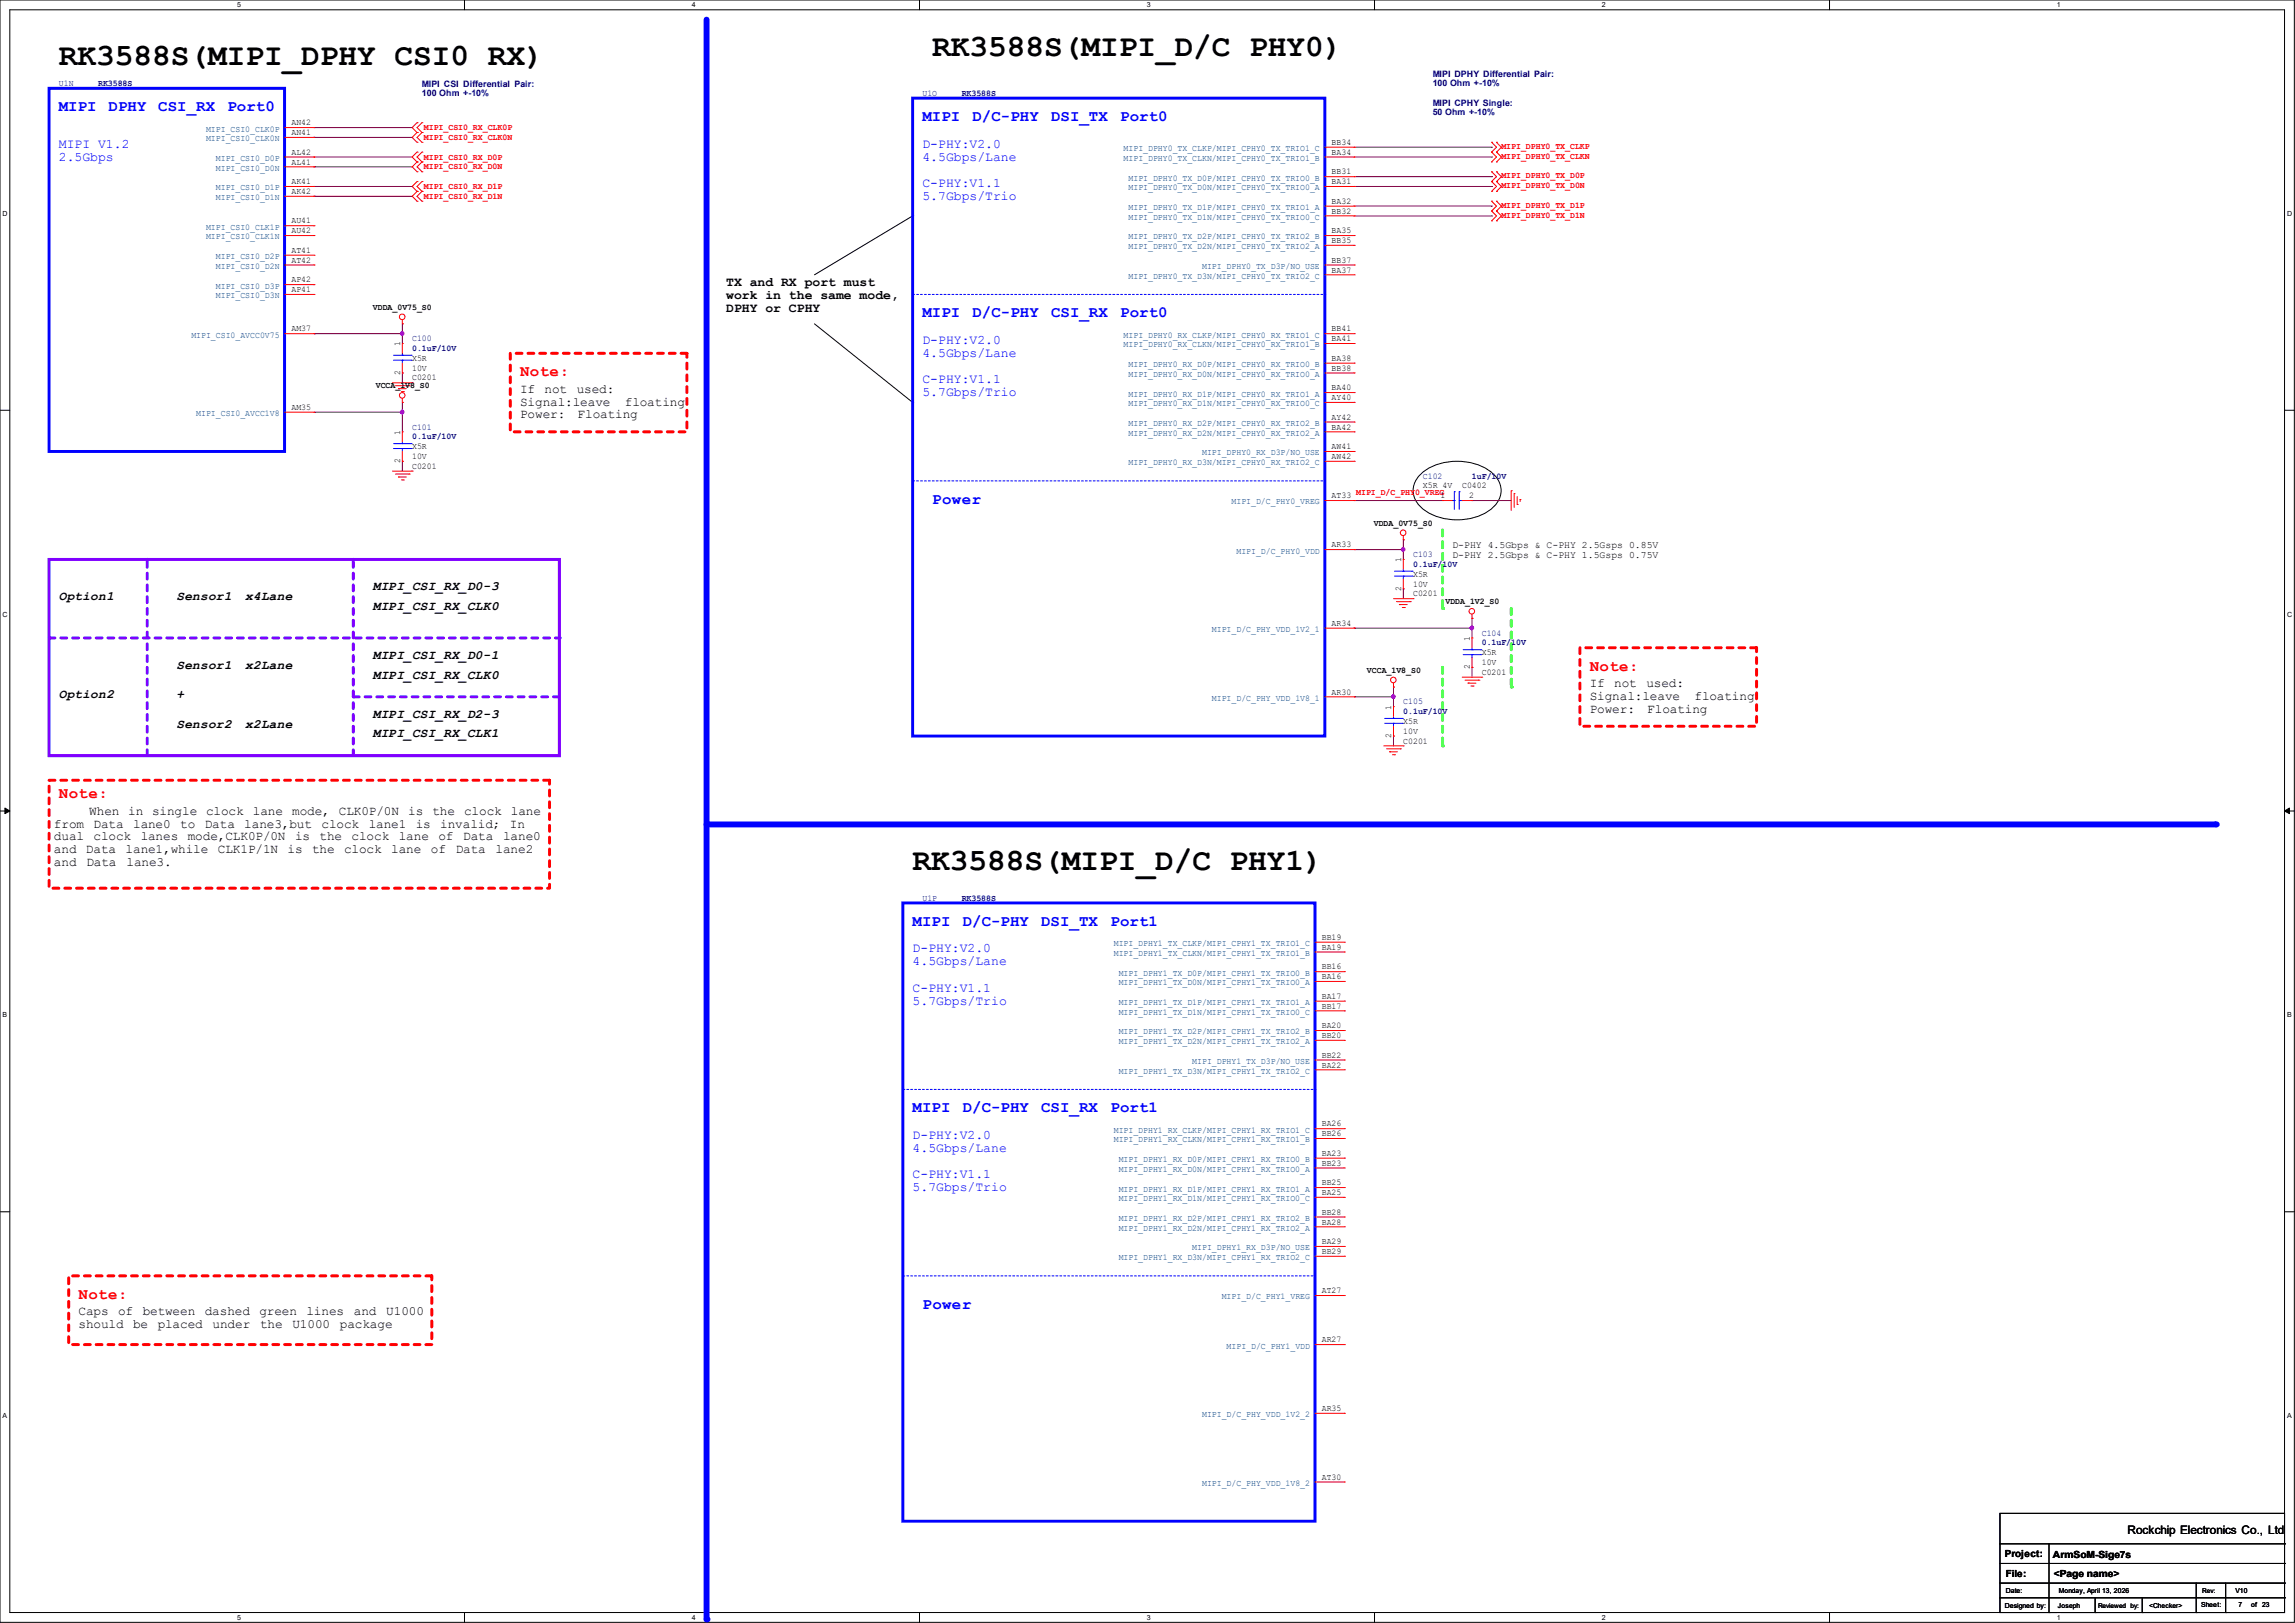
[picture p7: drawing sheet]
<svg xmlns="http://www.w3.org/2000/svg" width="297mm" height="210mm" viewBox="0 0 297 210" stroke-linecap="round" stroke-linejoin="round" font-family="sans-serif">
<defs><g id="words">
<g font-size="4">
<text x="7.6" y="8.5">RK3588S(MIPI_DPHY CSI0 RX)</text>
<text x="120.6" y="7.2">RK3588S(MIPI_D/C PHY0)</text>
<text x="118.1" y="112.6">RK3588S(MIPI_D/C PHY1)</text>
</g>
<g font-size="2" fill="#00f">
<text x="7.6" y="14.4">MIPI</text>
<text x="14.1" y="14.4">DPHY</text>
<text x="20.5" y="14.4">CSI_RX</text>
<text x="29.4" y="14.4">Port0</text>
<text x="119.4" y="15.7">MIPI</text>
<text x="125.9" y="15.7">D/C-PHY</text>
<text x="136" y="15.7">DSI_TX</text>
<text x="145" y="15.7">Port0</text>
<text x="119.4" y="41.1">MIPI</text>
<text x="125.9" y="41.1">D/C-PHY</text>
<text x="136" y="41.1">CSI_RX</text>
<text x="145" y="41.1">Port0</text>
<text x="120.6" y="65.2">Power</text>
<text x="118.1" y="119.8">MIPI</text>
<text x="124.6" y="119.8">D/C-PHY</text>
<text x="134.8" y="119.8">DSI_TX</text>
<text x="143.7" y="119.8">Port1</text>
<text x="118.1" y="143.9">MIPI</text>
<text x="124.6" y="143.9">D/C-PHY</text>
<text x="134.8" y="143.9">CSI_RX</text>
<text x="143.7" y="143.9">Port1</text>
<text x="119.4" y="169.3">Power</text>
</g>
<g font-size="2" fill="#f00">
<text x="67.3" y="48.7">Note:</text>
<text x="205.7" y="86.8">Note:</text>
<text x="7.6" y="103.3">Note:</text>
<text x="10.2" y="168.1">Note:</text>
</g>
<g font-size="1.7" fill="#00f">
<text x="7.6" y="19.1">MIPI V1.2</text>
<text x="7.6" y="20.8">2.5Gbps</text>
<text x="119.4" y="19.1">D-PHY:V2.0</text>
<text x="119.4" y="20.8">4.5Gbps/Lane</text>
<text x="119.4" y="24.2">C-PHY:V1.1</text>
<text x="119.4" y="25.9">5.7Gbps/Trio</text>
<text x="119.4" y="44.5">D-PHY:V2.0</text>
<text x="119.4" y="46.2">4.5Gbps/Lane</text>
<text x="119.4" y="49.6">C-PHY:V1.1</text>
<text x="119.4" y="51.3">5.7Gbps/Trio</text>
<text x="118.1" y="123.2">D-PHY:V2.0</text>
<text x="118.1" y="124.9">4.5Gbps/Lane</text>
<text x="118.1" y="128.3">C-PHY:V1.1</text>
<text x="118.1" y="130">5.7Gbps/Trio</text>
<text x="118.1" y="147.4">D-PHY:V2.0</text>
<text x="118.1" y="149.1">4.5Gbps/Lane</text>
<text x="118.1" y="152.4">C-PHY:V1.1</text>
<text x="118.1" y="154.1">5.7Gbps/Trio</text>
</g>
<g font-size="1.7">
<text x="94" y="37">TX and RX port must</text>
<text x="94" y="38.7">work in the same mode,</text>
<text x="94" y="40.4">DPHY or CPHY</text>
<text x="67.3" y="50.8">If</text>
<text x="67.3" y="52.5">Signal:leave</text>
<text x="70.5" y="50.8">not</text>
<text x="74.6" y="50.8">used:</text>
<text x="80.9" y="52.5">floating</text>
<text x="67.3" y="54.1">Power:</text>
<text x="74.8" y="54.1">Floating</text>
<text x="7.6" y="77.6">Option1</text>
<text x="22.9" y="77.6">Sensor1</text>
<text x="31.7" y="77.6">x4Lane</text>
<text x="48.3" y="76.4">MIPI_CSI_RX_D0-3</text>
<text x="48.3" y="78.9">MIPI_CSI_RX_CLK0</text>
<text x="22.9" y="86.5">Sensor1</text>
<text x="31.7" y="86.5">x2Lane</text>
<text x="48.3" y="85.3">MIPI_CSI_RX_D0-1</text>
<text x="48.3" y="87.8">MIPI_CSI_RX_CLK0</text>
<text x="205.7" y="88.9">If</text>
<text x="208.9" y="88.9">not</text>
<text x="213.1" y="88.9">used:</text>
<text x="7.6" y="90.3">Option2</text>
<text x="22.9" y="90.3">+</text>
<text x="22.9" y="94.1">Sensor2</text>
<text x="31.7" y="94.1">x2Lane</text>
<text x="48.3" y="92.9">MIPI_CSI_RX_D2-3</text>
<text x="48.3" y="95.4">MIPI_CSI_RX_CLK1</text>
<text x="205.7" y="90.6">Signal:leave</text>
<text x="205.7" y="92.2">Power:</text>
<text x="213.2" y="92.2">Floating</text>
<text x="219.3" y="90.6">floating</text>
<text x="7" y="107.1">from</text>
<text x="11.6" y="105.5">When in single clock</text>
<text x="12.1" y="107.1">Data</text>
<text x="17.2" y="107.1">lane0</text>
<text x="23.3" y="107.1">to</text>
<text x="26.5" y="107.1">Data</text>
<text x="31.6" y="107.1">lane3,but</text>
<text x="32.7" y="105.5">lane</text>
<text x="37.8" y="105.5">mode,</text>
<text x="41.6" y="107.1">clock</text>
<text x="43.9" y="105.5">CLK0P/0N</text>
<text x="47.7" y="107.1">lane1</text>
<text x="52.8" y="105.5">is</text>
<text x="53.8" y="107.1">is</text>
<text x="56" y="105.5">the</text>
<text x="57" y="107.1">invalid;</text>
<text x="60.1" y="105.5">clock</text>
<text x="66" y="107.1">In</text>
<text x="66.1" y="105.5">lane</text>
<text x="7" y="108.8">dual</text>
<text x="7" y="110.4">and</text>
<text x="7" y="112.1">and</text>
<text x="11.1" y="110.4">Data</text>
<text x="11.2" y="112.1">Data</text>
<text x="12.1" y="108.8">clock</text>
<text x="16.3" y="110.4">lane1,while</text>
<text x="16.4" y="112.1">lane3.</text>
<text x="18.2" y="108.8">lanes</text>
<text x="24.3" y="108.8">mode,CLK0P/0N</text>
<text x="28.2" y="110.4">CLK1P/1N</text>
<text x="37.2" y="110.4">is</text>
<text x="38.2" y="108.8">is</text>
<text x="40.4" y="110.4">the</text>
<text x="41.4" y="108.8">the</text>
<text x="44.5" y="110.4">clock</text>
<text x="45.5" y="108.8">clock</text>
<text x="50.6" y="110.4">lane</text>
<text x="51.6" y="108.8">lane</text>
<text x="55.8" y="110.4">of</text>
<text x="56.7" y="108.8">of</text>
<text x="59" y="110.4">Data</text>
<text x="59.9" y="108.8">Data</text>
<text x="64.1" y="110.4">lane2</text>
<text x="65.1" y="108.8">lane0</text>
<text x="10.2" y="170.2">Caps</text>
<text x="10.2" y="171.9">should</text>
<text x="15.3" y="170.2">of</text>
<text x="17.2" y="171.9">be</text>
<text x="18.5" y="170.2">between</text>
<text x="20.4" y="171.9">placed</text>
<text x="26.5" y="170.2">dashed</text>
<text x="27.5" y="171.9">under</text>
<text x="33.6" y="170.2">green</text>
<text x="33.7" y="171.9">the</text>
<text x="37.8" y="171.9">U1000</text>
<text x="39.7" y="170.2">lines</text>
<text x="44" y="171.9">package</text>
<text x="45.8" y="170.2">and</text>
<text x="50" y="170.2">U1000</text>
</g>
<text font-size="1.5" x="275.3" y="198.5">Rockchip Electronics Co., Ltd</text>
<g font-size="1.3">
<text x="188" y="70.9">D-PHY 4.5Gbps &amp; C-PHY 2.5Gsps 0.85V</text>
<text x="188" y="72.2">D-PHY 2.5Gbps &amp; C-PHY 1.5Gsps 0.75V</text>
<text x="259.5" y="201.5">Project:</text>
<text x="265.7" y="201.6">ArmSoM-Sige7s</text>
<text x="259.6" y="204">File:</text>
<text x="265.8" y="204.1">&lt;Page name&gt;</text>
</g>
<g font-size="1.1" fill="#000080">
<text x="7.6" y="11.1">U1N</text>
<text x="12.7" y="11.1">RK3588S</text>
<text x="54.6" y="11.2">MIPI CSI Differential Pair:</text>
<text x="185.4" y="9.9">MIPI DPHY Differential Pair:</text>
<text x="185.4" y="11.1">100 Ohm +-10%</text>
<text x="54.6" y="12.4">100 Ohm +-10%</text>
<text x="119.4" y="12.4">U1O</text>
<text x="124.5" y="12.4">RK3588S</text>
<text x="185.4" y="13.8">MIPI CPHY Single:</text>
<text x="185.4" y="14.9">50 Ohm +-10%</text>
<text x="53.3" y="44.2">C100</text>
<text x="53.3" y="45.4">0.1uF/10V</text>
<text x="53.3" y="55.6">C101</text>
<text x="53.3" y="56.9">0.1uF/10V</text>
<text x="184.1" y="61.9">C102</text>
<text x="190.5" y="61.9">1uF/10V</text>
<text x="182.9" y="72.1">C103</text>
<text x="182.9" y="73.4">0.1uF/10V</text>
<text x="191.8" y="82.3">C104</text>
<text x="191.8" y="83.5">0.1uF/10V</text>
<text x="181.6" y="91.1">C105</text>
<text x="181.6" y="92.4">0.1uF/10V</text>
<text x="119.4" y="116.5">U1P</text>
<text x="124.5" y="116.5">RK3588S</text>
</g>
<g font-size="1.1" fill="#004080">
<text x="26.7" y="17">MIPI_CSI0_CLK0P</text>
<text x="26.7" y="18.3">MIPI_CSI0_CLK0N</text>
<text x="27.9" y="20.8">MIPI_CSI0_D0P</text>
<text x="27.9" y="22.1">MIPI_CSI0_D0N</text>
<text x="145.4" y="19.6">MIPI_DPHY0_TX_CLKP/MIPI_CPHY0_TX_TRIO1_C</text>
<text x="145.4" y="20.8">MIPI_DPHY0_TX_CLKN/MIPI_CPHY0_TX_TRIO1_B</text>
<text x="146" y="23.4">MIPI_DPHY0_TX_D0P/MIPI_CPHY0_TX_TRIO0_B</text>
<text x="26.7" y="29.7">MIPI_CSI0_CLK1P</text>
<text x="27.9" y="24.6">MIPI_CSI0_D1P</text>
<text x="27.9" y="25.9">MIPI_CSI0_D1N</text>
<text x="146" y="24.6">MIPI_DPHY0_TX_D0N/MIPI_CPHY0_TX_TRIO0_A</text>
<text x="146" y="27.2">MIPI_DPHY0_TX_D1P/MIPI_CPHY0_TX_TRIO1_A</text>
<text x="146" y="28.4">MIPI_DPHY0_TX_D1N/MIPI_CPHY0_TX_TRIO0_C</text>
<text x="26.7" y="31">MIPI_CSI0_CLK1N</text>
<text x="27.9" y="33.5">MIPI_CSI0_D2P</text>
<text x="27.9" y="34.8">MIPI_CSI0_D2N</text>
<text x="146" y="31">MIPI_DPHY0_TX_D2P/MIPI_CPHY0_TX_TRIO2_B</text>
<text x="146" y="32.3">MIPI_DPHY0_TX_D2N/MIPI_CPHY0_TX_TRIO2_A</text>
<text x="155.6" y="34.8">MIPI_DPHY0_TX_D3P/NO_USE</text>
<text x="27.9" y="37.3">MIPI_CSI0_D3P</text>
<text x="27.9" y="38.6">MIPI_CSI0_D3N</text>
<text x="146" y="36.1">MIPI_DPHY0_TX_D3N/MIPI_CPHY0_TX_TRIO2_C</text>
<text x="24.8" y="43.7">MIPI_CSI0_AVCC0V75</text>
<text x="145.4" y="43.7">MIPI_DPHY0_RX_CLKP/MIPI_CPHY0_RX_TRIO1_C</text>
<text x="145.4" y="45">MIPI_DPHY0_RX_CLKN/MIPI_CPHY0_RX_TRIO1_B</text>
<text x="146" y="47.5">MIPI_DPHY0_RX_D0P/MIPI_CPHY0_RX_TRIO0_B</text>
<text x="25.4" y="53.8">MIPI_CSI0_AVCC1V8</text>
<text x="146" y="48.8">MIPI_DPHY0_RX_D0N/MIPI_CPHY0_RX_TRIO0_A</text>
<text x="146" y="51.3">MIPI_DPHY0_RX_D1P/MIPI_CPHY0_RX_TRIO1_A</text>
<text x="146" y="52.6">MIPI_DPHY0_RX_D1N/MIPI_CPHY0_RX_TRIO0_C</text>
<text x="146" y="55.1">MIPI_DPHY0_RX_D2P/MIPI_CPHY0_RX_TRIO2_B</text>
<text x="146" y="56.4">MIPI_DPHY0_RX_D2N/MIPI_CPHY0_RX_TRIO2_A</text>
<text x="155.6" y="58.9">MIPI_DPHY0_RX_D3P/NO_USE</text>
<text x="146" y="60.2">MIPI_DPHY0_RX_D3N/MIPI_CPHY0_RX_TRIO2_C</text>
<text x="159.4" y="65.3">MIPI_D/C_PHY0_VREG</text>
<text x="160" y="71.6">MIPI_D/C_PHY0_VDD</text>
<text x="156.8" y="81.8">MIPI_D/C_PHY_VDD_1V2_1</text>
<text x="156.8" y="90.7">MIPI_D/C_PHY_VDD_1V8_1</text>
<text x="144.1" y="123.7">MIPI_DPHY1_TX_CLKN/MIPI_CPHY1_TX_TRIO1_B</text>
<text x="144.1" y="122.4">MIPI_DPHY1_TX_CLKP/MIPI_CPHY1_TX_TRIO1_C</text>
<text x="144.8" y="127.5">MIPI_DPHY1_TX_D0N/MIPI_CPHY1_TX_TRIO0_A</text>
<text x="144.8" y="126.2">MIPI_DPHY1_TX_D0P/MIPI_CPHY1_TX_TRIO0_B</text>
<text x="144.8" y="131.3">MIPI_DPHY1_TX_D1N/MIPI_CPHY1_TX_TRIO0_C</text>
<text x="144.8" y="130.1">MIPI_DPHY1_TX_D1P/MIPI_CPHY1_TX_TRIO1_A</text>
<text x="144.8" y="135.1">MIPI_DPHY1_TX_D2N/MIPI_CPHY1_TX_TRIO2_A</text>
<text x="144.8" y="133.9">MIPI_DPHY1_TX_D2P/MIPI_CPHY1_TX_TRIO2_B</text>
<text x="154.3" y="137.7">MIPI_DPHY1_TX_D3P/NO_USE</text>
<text x="144.8" y="138.9">MIPI_DPHY1_TX_D3N/MIPI_CPHY1_TX_TRIO2_C</text>
<text x="144.1" y="147.8">MIPI_DPHY1_RX_CLKN/MIPI_CPHY1_RX_TRIO1_B</text>
<text x="144.1" y="146.6">MIPI_DPHY1_RX_CLKP/MIPI_CPHY1_RX_TRIO1_C</text>
<text x="144.8" y="150.4">MIPI_DPHY1_RX_D0P/MIPI_CPHY1_RX_TRIO0_B</text>
<text x="144.8" y="155.5">MIPI_DPHY1_RX_D1N/MIPI_CPHY1_RX_TRIO0_C</text>
<text x="144.8" y="154.2">MIPI_DPHY1_RX_D1P/MIPI_CPHY1_RX_TRIO1_A</text>
<text x="144.8" y="151.6">MIPI_DPHY1_RX_D0N/MIPI_CPHY1_RX_TRIO0_A</text>
<text x="144.8" y="159.3">MIPI_DPHY1_RX_D2N/MIPI_CPHY1_RX_TRIO2_A</text>
<text x="144.8" y="158">MIPI_DPHY1_RX_D2P/MIPI_CPHY1_RX_TRIO2_B</text>
<text x="154.3" y="161.8">MIPI_DPHY1_RX_D3P/NO_USE</text>
<text x="144.8" y="163.1">MIPI_DPHY1_RX_D3N/MIPI_CPHY1_RX_TRIO2_C</text>
<text x="158.1" y="168.2">MIPI_D/C_PHY1_VREG</text>
<text x="158.7" y="174.5">MIPI_D/C_PHY1_VDD</text>
<text x="155.6" y="183.4">MIPI_D/C_PHY_VDD_1V2_2</text>
<text x="155.6" y="192.3">MIPI_D/C_PHY_VDD_1V8_2</text>
</g>
<g font-size="1.1">
<text x="37.7" y="16.2">AN42</text>
<text x="37.7" y="17.5">AN41</text>
<text x="37.7" y="20">AL42</text>
<text x="37.7" y="21.3">AL41</text>
<text x="37.7" y="23.8">AK41</text>
<text x="172.3" y="18.8">BB34</text>
<text x="172.3" y="20">BA34</text>
<text x="172.3" y="22.6">BB31</text>
<text x="172.3" y="23.8">BA31</text>
<text x="37.7" y="25.1">AK42</text>
<text x="37.7" y="28.9">AU41</text>
<text x="172.3" y="26.4">BA32</text>
<text x="172.3" y="27.6">BB32</text>
<text x="37.7" y="30.2">AU42</text>
<text x="37.7" y="32.7">AT41</text>
<text x="37.7" y="34">AT42</text>
<text x="172.3" y="30.2">BA35</text>
<text x="172.3" y="31.5">BB35</text>
<text x="172.3" y="34">BB37</text>
<text x="172.3" y="35.3">BA37</text>
<text x="37.7" y="36.5">AP42</text>
<text x="37.7" y="37.8">AP41</text>
<text x="48.3" y="40.1">VDDA_0V75_S0</text>
<text x="37.7" y="42.9">AM37</text>
<text x="51.8" y="44.8" transform="rotate(-90 51.8 44.8)">1</text>
<text x="53.3" y="46.7">X5R</text>
<text x="53.3" y="48">10V</text>
<text x="172.3" y="42.9">BB41</text>
<text x="172.3" y="44.2">BA41</text>
<text x="172.3" y="46.7">BA38</text>
<text x="172.3" y="48">BB38</text>
<text x="37.7" y="53">AM35</text>
<text x="48.6" y="50.3">VCCA_1V8_S0</text>
<text x="51.8" y="48.5" transform="rotate(-90 51.8 48.5)">2</text>
<text x="53.3" y="49.2">C0201</text>
<text x="172.3" y="50.5">BA40</text>
<text x="172.3" y="51.8">AY40</text>
<text x="51.8" y="59.9" transform="rotate(-90 51.8 59.9)">2</text>
<text x="51.8" y="56.3" transform="rotate(-90 51.8 56.3)">1</text>
<text x="53.3" y="58.1">X5R</text>
<text x="53.3" y="59.4">10V</text>
<text x="172.3" y="54.3">AY42</text>
<text x="172.3" y="55.6">BA42</text>
<text x="172.3" y="58.1">AW41</text>
<text x="172.3" y="59.4">AW42</text>
<text x="53.3" y="60.7">C0201</text>
<text x="172.3" y="64.5">AT33</text>
<text x="184.1" y="63.2">X5R 4V</text>
<text x="186.4" y="64.5">1</text>
<text x="189.2" y="63.2">C0402</text>
<text x="190.1" y="64.5">2</text>
<text x="172.3" y="70.8">AR33</text>
<text x="177.8" y="68">VDDA_0V75_S0</text>
<text x="181.3" y="76.5" transform="rotate(-90 181.3 76.5)">2</text>
<text x="181.3" y="72.8" transform="rotate(-90 181.3 72.8)">1</text>
<text x="182.9" y="77.2">C0201</text>
<text x="182.9" y="74.6">X5R</text>
<text x="182.9" y="75.9">10V</text>
<text x="172.3" y="81">AR34</text>
<text x="187.1" y="78.2">VDDA_1V2_S0</text>
<text x="190.2" y="82.9" transform="rotate(-90 190.2 82.9)">1</text>
<text x="172.3" y="89.9">AR30</text>
<text x="176.9" y="87.1">VCCA_1V8_S0</text>
<text x="190.2" y="86.6" transform="rotate(-90 190.2 86.6)">2</text>
<text x="191.8" y="87.3">C0201</text>
<text x="191.8" y="84.8">X5R</text>
<text x="191.8" y="86.1">10V</text>
<text x="180" y="95.5" transform="rotate(-90 180 95.5)">2</text>
<text x="180" y="91.8" transform="rotate(-90 180 91.8)">1</text>
<text x="181.6" y="93.7">X5R</text>
<text x="181.6" y="95">10V</text>
<text x="181.6" y="96.2">C0201</text>
<text x="171.1" y="122.9">BA19</text>
<text x="171.1" y="121.6">BB19</text>
<text x="171.1" y="125.4">BB16</text>
<text x="171.1" y="126.7">BA16</text>
<text x="171.1" y="130.5">BB17</text>
<text x="171.1" y="129.2">BA17</text>
<text x="171.1" y="134.3">BB20</text>
<text x="171.1" y="133.1">BA20</text>
<text x="171.1" y="136.9">BB22</text>
<text x="171.1" y="138.1">BA22</text>
<text x="171.1" y="147">BB26</text>
<text x="171.1" y="145.8">BA26</text>
<text x="171.1" y="149.6">BA23</text>
<text x="171.1" y="154.6">BA25</text>
<text x="171.1" y="153.4">BB25</text>
<text x="171.1" y="150.8">BB23</text>
<text x="171.1" y="158.5">BA28</text>
<text x="171.1" y="157.2">BB28</text>
<text x="171.1" y="161">BA29</text>
<text x="171.1" y="167.3">AT27</text>
<text x="171.1" y="162.3">BB29</text>
<text x="171.1" y="173.7">AR27</text>
<text x="171.1" y="182.6">AR35</text>
<text x="171.1" y="191.5">AT30</text>
</g>
<g font-size="1.1" fill="#f00">
<text x="54.9" y="16.8">MIPI_CSI0_RX_CLK0P</text>
<text x="54.9" y="18.1">MIPI_CSI0_RX_CLK0N</text>
<text x="54.9" y="20.7">MIPI_CSI0_RX_D0P</text>
<text x="54.9" y="21.9">MIPI_CSI0_RX_D0N</text>
<text x="194.3" y="23.1">MIPI_DPHY0_TX_D0P</text>
<text x="194.3" y="20.5">MIPI_DPHY0_TX_CLKN</text>
<text x="194.3" y="19.3">MIPI_DPHY0_TX_CLKP</text>
<text x="54.9" y="24.5">MIPI_CSI0_RX_D1P</text>
<text x="54.9" y="25.7">MIPI_CSI0_RX_D1N</text>
<text x="194.3" y="24.3">MIPI_DPHY0_TX_D0N</text>
<text x="194.3" y="28.2">MIPI_DPHY0_TX_D1N</text>
<text x="194.3" y="26.9">MIPI_DPHY0_TX_D1P</text>
<text x="175.5" y="64.1">MIPI_D/C_PHY0_VREG</text>
</g>
<g font-size=".9">
<text x="30.7" y=".9">5</text>
<text x="89.5" y=".9">4</text>
<text x="148.4" y=".9">3</text>
<text x="207.3" y=".9">2</text>
<text x="266.2" y=".9">1</text>
<text x=".3" y="28">D</text>
<text x="296" y="28">D</text>
<text x=".3" y="79.8">C</text>
<text x="296" y="79.8">C</text>
<text x=".3" y="131.7">B</text>
<text x="296" y="131.7">B</text>
<text x=".3" y="183.5">A</text>
<text x="296" y="183.5">A</text>
<text x="30.7" y="209.6">5</text>
<text x="89.5" y="209.6">4</text>
<text x="148.4" y="209.6">3</text>
<text x="207.3" y="209.6">2</text>
<text x="259.5" y="208.1">Designed by:</text>
<text x="259.6" y="206.2">Date:</text>
<text x="266.2" y="209.6">1</text>
<text x="266.3" y="208.1">Joseph</text>
<text x="266.5" y="206.2">Monday, April 13, 2026</text>
<text x="278.1" y="208.1">&lt;Checker&gt;</text>
<text x="284.9" y="207.9">Sheet:</text>
<text x="289.3" y="206.2">V10</text>
<text x="289.7" y="207.9">7</text>
<text x="291.3" y="207.9">of 23</text>
</g>
<g font-size=".8">
<text x="271.5" y="208.1">Reviewed by:</text>
<text x="285" y="206.2">Rev:</text>
</g>
</g></defs>
<path d="M0 0h296.9v209.9h-296.9zM1.3 1.3h294.4v207.4h-294.4z" fill="none" stroke="#000" stroke-width=".13"/>
<g fill="#fff">
<path d="M30.7 .1h.5v1h-.5z"/>
<path d="M30.7 208.8h.5v1h-.5z"/>
</g>
<path d="M60.1 0v1.3M60.1 208.7v1.2" fill="none" stroke="#000" stroke-width=".13"/>
<g fill="#fff">
<path d="M89.5 .1h.5v1h-.5z"/>
<path d="M89.5 208.8h.5v1h-.5z"/>
</g>
<path d="M119 0v1.3M119 208.7v1.2" fill="none" stroke="#000" stroke-width=".13"/>
<g fill="#fff">
<path d="M148.4 .1h.5v1h-.5z"/>
<path d="M148.4 208.8h.5v1h-.5z"/>
</g>
<path d="M177.9 0v1.3M177.9 208.7v1.2" fill="none" stroke="#000" stroke-width=".13"/>
<g fill="#fff">
<path d="M207.3 .1h.5v1h-.5z"/>
<path d="M207.3 208.8h.5v1h-.5z"/>
</g>
<path d="M236.8 0v1.3M236.8 208.7v1.2" fill="none" stroke="#000" stroke-width=".13"/>
<g fill="#fff">
<path d="M266.2 .1h.5v1h-.5z"/>
<path d="M266.2 208.8h.5v1h-.5z"/>
<path d="M.3 27.2h.7v1h-.7z"/>
<path d="M296 27.2h.6v1h-.6z"/>
<path d="M.3 79h.7v1h-.7z"/>
<path d="M296 79h.6v1h-.6z"/>
</g>
<path d="M0 53.1h1.3M295.7 53.1h1.2" fill="none" stroke="#000" stroke-width=".13"/>
<g fill="#fff">
<path d="M.3 130.9h.6v1h-.6z"/>
<path d="M296 130.9h.6v1h-.6z"/>
</g>
<path d="M0 104.9h1.3M295.7 104.9h1.2" fill="none" stroke="#000" stroke-width=".13"/>
<path d="M.6 104.6l.7 .3-.7 .4zM295.7 104.9l.6-.3v.7z" fill="#000" stroke="#000" stroke-width=".13"/>
<g fill="#fff">
<path d="M.3 182.7h.6v1h-.6z"/>
<path d="M296 182.7h.5v1h-.5z"/>
</g>
<path d="M0 156.8h1.3M295.7 156.8h1.2" fill="none" stroke="#000" stroke-width=".13"/>
<path d="M6.3 72.4h66.1v25.4h-66.1z" fill="none" stroke="#8000ff" stroke-width=".38"/>
<path d="M6.3 82.5h66.1" fill="none" stroke="#8000ff" stroke-width=".38" stroke-dasharray=".8 .8"/>
<circle cx="72.4" cy="82.6" r=".19" fill="#8000ff" stroke-dasharray=".8 .8"/>
<path d="M45.7 97.8v-25.4" fill="none" stroke="#8000ff" stroke-width=".38" stroke-dasharray=".8 .8"/>
<circle cx="45.7" cy="72.4" r=".19" fill="#8000ff" stroke-dasharray=".8 .8"/>
<path d="M72.4 90.2h-26.7" fill="none" stroke="#8000ff" stroke-width=".38" stroke-dasharray=".8 .8"/>
<circle cx="45.7" cy="90.2" r=".19" fill="#8000ff" stroke-dasharray=".8 .8"/>
<path d="M19 97.8v-25.4" fill="none" stroke="#8000ff" stroke-width=".38" stroke-dasharray=".8 .8"/>
<circle cx="19" cy="72.4" r=".19" fill="#8000ff" stroke-dasharray=".8 .8"/>
<path d="M91.4 2.5v207" fill="none" stroke="#00f" stroke-width=".76"/>
<circle cx="91.4" cy="209.6" r=".38" fill="#00f"/>
<path d="M91.4 106.7h195.4" fill="none" stroke="#00f" stroke-width=".76"/>
<circle cx="286.8" cy="106.7" r=".38" fill="#00f"/>
<path d="M204.5 83.8h22.8v10.2h-22.8zM6.3 101h64.8v13.9h-64.8z" fill="none" stroke="#f00" stroke-width=".38" stroke-dasharray=".8 .8"/>
<path d="M186.7 68.6v10.1" fill="none" stroke="#0f0" stroke-width=".38" stroke-dasharray=".8 .8"/>
<circle cx="186.7" cy="78.7" r=".19" fill="#0f0" stroke-dasharray=".8 .8"/>
<path d="M195.6 78.7v10.2" fill="none" stroke="#0f0" stroke-width=".38" stroke-dasharray=".8 .8"/>
<circle cx="195.6" cy="88.9" r=".19" fill="#0f0" stroke-dasharray=".8 .8"/>
<path d="M186.7 86.4v10.1" fill="none" stroke="#0f0" stroke-width=".38" stroke-dasharray=".8 .8"/>
<circle cx="186.7" cy="96.5" r=".19" fill="#0f0" stroke-dasharray=".8 .8"/>
<path d="M66 45.7h22.9v10.2h-22.9zM8.9 165.1h47v8.9h-47z" fill="none" stroke="#f00" stroke-width=".38" stroke-dasharray=".8 .8"/>
<g fill="none" stroke="#000" stroke-width=".13">
<path d="M118.1 27.9h.1M118.1 27.9l-12.7 7.7M105.4 41.9l12.7 10.2M118.1 52.1h.1M183.7 61.6a7.4 7.4 0 0 1 7.7-1.4 3.8 3.8 0 0 1 2.9 3.3 3.8 3.8 0 0 1-2.9 3.2 7.8 7.8 0 0 1-7.2-.8 2.86 2.86 0 0 1-.5-4.3zM258.8 195.8h36.9v12.9h-36.9zM258.8 199.8h36.9M265.2 199.8v8.9M295.7 199.8h.1M258.8 202.3h36.9M258.8 204.9h36.9M258.8 206.8h36.9"/>
<path d="M265.2 208.7h.1M271.1 208.7h.1M271.1 206.8v1.9M277.2 208.7h.1M277.2 206.8v1.9M284.2 208.7h.1M284.2 204.9v3.8M288 208.7h.1M288 204.9v3.8M295.7 202.3h.1M295.7 204.9h.1M295.7 206.8h.1"/>
</g>
<g fill="none" stroke="#800040" stroke-width=".13">
<path d="M40.6 16.5h.1M40.6 17.8h.1M40.6 16.5h12.7M40.6 17.8h12.7M175.3 19h17.7M193 19h.1M40.6 21.6h.1M40.6 24.1h.1M40.6 20.3h.1M40.6 25.4h.1M40.6 21.6h12.7M40.6 24.1h12.7"/>
<path d="M40.6 20.3h12.7M40.6 25.4h12.7M175.3 24.1h17.7M175.3 20.3h17.7M175.3 26.7h17.7M175.3 27.9h17.7M175.3 22.9h17.7M193 20.3h.1M193 26.7h.1M193 27.9h.1M193 22.9h.1M193 24.1h.1"/>
<path d="M40.6 43.2h.1M40.6 43.2h11.5M40.6 53.3h11.5M52.1 41.9h.1M52.1 43.2h.1M52.1 48.3h.1M52.1 52.1h.1M52.1 53.3h.1M52.1 59.7h.1M52.1 41.9v2.5M52.1 48.3v1.2M52.1 52.1v3.8"/>
<path d="M52.1 59.7v1.3M175.3 64.8h.1M175.3 64.8h11.4M175.3 71.1h6.3M181.6 69.8h.1M181.6 71.1h.1M181.6 76.2h.1M181.6 69.8v2.6M181.6 76.2v1.3M190.5 64.8h.1M190.5 64.8h5.1M175.3 81.3h.1"/>
<path d="M175.3 90.2h.1M175.3 81.3h15.2M175.3 90.2h5M180.3 88.9h.1M180.3 95.2h.1M180.3 90.2h.1M180.3 88.9v2.5M180.3 95.2v1.3M190.5 80h.1M190.5 86.4h.1M190.5 81.3h.1M190.5 80v2.5"/>
<path d="M190.5 86.4v1.2"/>
</g>
<g fill="#f0f" stroke="#f0f" stroke-width=".13">
<circle cx="52" cy="43.2" r=".23"/>
<circle cx="52" cy="53.3" r=".23"/>
<circle cx="181.6" cy="71.1" r=".23"/>
<circle cx="190.5" cy="81.3" r=".23"/>
<circle cx="180.3" cy="90.1" r=".23"/>
</g>
<g fill="none" stroke="#f00" stroke-width=".13">
<path d="M36.8 16.5h3.8M36.8 17.8h3.8M40.6 16.5h.1M40.6 17.8h.1M54 15.9h.1M54 17.1h.1M54 18.4h.1M54 19.7h.1M54 15.9l-.7 .6 .7 .6M54 17.1l-.7 .7 .7 .6M54 19.7l-.7 .6 .7 .7M54.6 17.1h.1"/>
<path d="M54.6 15.9h.1M54.6 18.4h.1M54.6 19.7h.1M54.6 15.9l-.6 .6 .6 .6M54.6 17.1l-.6 .7 .6 .6M54.6 19.7l-.6 .6 .6 .7M171.4 19h3.9M175.3 19h.1M193 19.7h.1M193 18.4h.1M193 19.7l.7 .6-.7 .7M193 18.4l.7 .6-.7 .7"/>
<path d="M193.7 19.7h.1M193.7 18.4h.1M193.7 19.7l.6 .6-.6 .7M193.7 18.4l.6 .6-.6 .7M36.8 20.3h3.8M36.8 24.1h3.8M36.8 30.5h3.8M36.8 34.3h3.8M36.8 21.6h3.8M36.8 25.4h3.8M36.8 29.2h3.8M36.8 33h3.8"/>
<path d="M36.8 36.8h3.8M36.8 38.1h3.8M40.6 20.3h.1M40.6 21.6h.1M40.6 24.1h.1M40.6 25.4h.1M40.6 29.2h.1M40.6 30.5h.1M40.6 33h.1M40.6 34.3h.1M40.6 36.8h.1M40.6 38.1h.1"/>
<path d="M54 21h.1M54 22.2h.1M54 23.5h.1M54 24.8h.1M54 26h.1M54 21l-.7 .6 .7 .6M54 23.5l-.7 .6 .7 .7M54 24.8l-.7 .6 .7 .6M54.6 21h.1M54.6 22.2h.1M54.6 24.8h.1M54.6 23.5h.1"/>
<path d="M54.6 26h.1M54.6 21l-.6 .6 .6 .6M54.6 23.5l-.6 .6 .6 .7M54.6 24.8l-.6 .6 .6 .6M171.4 20.3h3.9M171.4 22.9h3.9M171.4 24.1h3.9M171.4 26.7h3.9M171.4 27.9h3.9M171.4 30.5h3.9M171.4 31.7h3.9M171.4 34.3h3.9"/>
<path d="M171.4 35.6h3.9M175.3 20.3h.1M175.3 22.9h.1M175.3 24.1h.1M175.3 26.7h.1M175.3 27.9h.1M175.3 30.5h.1M175.3 31.7h.1M175.3 34.3h.1M175.3 35.6h.1M193 24.8h.1M193 23.5h.1"/>
<path d="M193 22.2h.1M193 28.6h.1M193 27.3h.1M193 26h.1M193 21h.1M193 23.5l.7 .6-.7 .7M193 22.2l.7 .7-.7 .6M193 27.3l.7 .6-.7 .7M193 26l.7 .7-.7 .6M193.7 24.8h.1M193.7 23.5h.1M193.7 22.2h.1"/>
<path d="M193.7 28.6h.1M193.7 27.3h.1M193.7 26h.1M193.7 21h.1M193.7 23.5l.6 .6-.6 .7M193.7 22.2l.6 .7-.6 .6M193.7 27.3l.6 .6-.6 .7M193.7 26l.6 .7-.6 .6M36.8 43.2h3.8M36.8 53.3h3.8M40.6 43.2h.1M40.6 53.3h.1"/>
<path d="M50.8 49.5h2.5M51.2 49.9h1.8M51.6 50.3h.1M51.6 50.3h1M51.9 50.7h.3M52.1 41.9h.1M52.1 52.1h.1M52.1 44.4h.1M52.1 48.3h.1M52.1 55.9h.1M52.1 59.7h.1M52.1 41.4v.5"/>
<path d="M52.1 44.4v1.3M52.1 47v1.3M52.1 51.6v.5M52.1 55.9v1.2M52.1 58.4v1.3M52.2 50.7h.1M53 49.9h.1M53.3 49.5h.1M171.4 43.2h3.9M171.4 44.4h3.9M171.4 47h3.9M171.4 48.3h3.9"/>
<path d="M171.4 50.8h3.9M171.4 52.1h3.9M171.4 54.6h3.9M171.4 55.9h3.9M171.4 58.4h3.9M171.4 59.7h3.9M175.3 43.2h.1M175.3 44.4h.1M175.3 47h.1M175.3 48.3h.1M175.3 50.8h.1M175.3 52.1h.1"/>
<path d="M175.3 54.6h.1M175.3 55.9h.1M175.3 58.4h.1M175.3 59.7h.1M50.8 61h2.5M51.2 61.3h1.8M51.6 61.7h.1M51.6 61.7h1M51.9 62.1h.3M52.2 62.1h.1M53 61.3h.1M53.3 61h.1"/>
<path d="M171.4 64.8h3.9M171.4 71.1h3.9M175.3 64.8h.1M175.3 71.1h.1M180.3 77.5h2.6M180.7 77.9h1.8M181.1 78.2h.1M181.1 78.2h1M181.5 78.6h.2M181.6 69.8h.1M181.6 72.4h.1M181.6 76.2h.1"/>
<path d="M181.6 69.3v.5M181.6 72.4v1.3M181.6 74.9v1.3M181.7 78.6h.1M182.5 77.9h.1M182.9 77.5h.1M186.7 64.8h.1M186.7 64.8h1.3M189.2 64.8h1.3M190.5 64.8h.1M190.5 79.5v.5M195.6 63.5h.1"/>
<path d="M195.6 63.5v2.5M196 63.9h.1M196 63.9v1.8M196.3 65.3h.1M196.3 64.3v1M196.7 64.6h.1M196.7 64.6v.3M171.4 81.3h3.9M171.4 90.2h3.9M175.3 81.3h.1M175.3 90.2h.1M179.1 96.5h2.5"/>
<path d="M179.5 96.9h1.7M179.8 97.3h.1M179.8 97.3h1M180.2 97.7h.3M180.3 88.9h.1M180.3 91.4h.1M180.3 95.2h.1M180.3 88.4v.5M180.3 91.4v1.3M180.3 94v1.2M180.5 97.7h.1M181.2 96.9h.1"/>
<path d="M181.6 96.5h.1M189.2 87.6h2.6M189.6 88h1.8M190 88.4h.1M190 88.4h1M190.4 88.8h.2M190.5 80h.1M190.5 82.5h.1M190.5 86.4h.1M190.5 82.5v1.3M190.5 85.1v1.3M190.6 88.8h.1"/>
<path d="M191.4 88h.1M191.8 87.6h.1M170.2 123.2h3.8M170.2 121.9h3.8M170.2 127h3.8M170.2 125.7h3.8M170.2 130.8h3.8M170.2 129.5h3.8M170.2 134.6h3.8M170.2 133.3h3.8M170.2 138.4h3.8M170.2 137.2h3.8"/>
<path d="M174 123.2h.1M174 121.9h.1M174 127h.1M174 125.7h.1M174 130.8h.1M174 129.5h.1M174 134.6h.1M174 133.3h.1M174 138.4h.1M174 137.2h.1M170.2 147.3h3.8M170.2 146h3.8"/>
<path d="M170.2 149.9h3.8M170.2 154.9h3.8M170.2 153.7h3.8M170.2 158.7h3.8M170.2 157.5h3.8M170.2 151.1h3.8M174 147.3h.1M174 146h.1M174 149.9h.1M174 154.9h.1M174 153.7h.1M174 158.7h.1"/>
<path d="M174 157.5h.1M174 151.1h.1M170.2 167.6h3.8M170.2 162.6h3.8M170.2 161.3h3.8M170.2 174h3.8M174 167.6h.1M174 162.6h.1M174 161.3h.1M174 174h.1M170.2 182.9h3.8M170.2 191.8h3.8"/>
<path d="M174 182.9h.1M174 191.8h.1"/>
<circle cx="52" cy="41" r=".36"/>
<circle cx="52" cy="51.2" r=".36"/>
<circle cx="181.6" cy="68.9" r=".36"/>
<circle cx="190.5" cy="79.1" r=".36"/>
<circle cx="180.3" cy="88" r=".36"/>
</g>
<g fill="none" stroke="#00f" stroke-width=".13">
<path d="M50.9 46.6h2.3M50.9 46h2.3M50.9 58h2.3M50.9 57.4h2.3M52.1 46h.1M52.1 46.6h.1M52.1 57.4h.1M52.1 58h.1M52.1 45.7v.3M52.1 46.6v.4M52.1 57.1v.3M52.1 58v.4"/>
<path d="M53.2 46.6h.1M53.2 46h.1M53.2 58h.1M53.2 57.4h.1M180.5 74.5h2.3M180.5 73.9h2.3M181.6 73.9h.1M181.6 74.5h.1M181.6 73.7v.2M181.6 74.5v.4M182.8 74.5h.1M182.8 73.9h.1"/>
<path d="M188 64.8h.2M188.2 64.8h.1M188.2 63.6h.1M188.2 63.6v2.3M188.8 63.6h.1M188.8 64.8h.1M188.8 64.8h.4M188.8 63.6v2.3M179.2 93.6h2.3M179.2 93h2.3M180.3 93h.1M180.3 93.6h.1"/>
<path d="M180.3 92.7v.3M180.3 93.6v.4M181.5 93.6h.1M181.5 93h.1M189.4 84.7h2.2M189.4 84.1h2.2M190.5 84.1h.1M190.5 84.7h.1M190.5 83.8v.3M190.5 84.7v.4M191.6 84.7h.1M191.6 84.1h.1"/>
</g>
<path d="M6.3 11.4h30.5v47h-30.5zM118.1 12.7h53.3v82.5h-53.3zM116.8 116.8h53.4v80h-53.4z" fill="none" stroke="#00f" stroke-width=".38"/>
<path d="M118.1 38.1h53.3M171.4 38.1h.1M118.1 62.2h53.3M171.4 62.2h.1M116.8 141h53.4M170.2 141h.1M116.8 165.1h53.4M170.2 165.1h.1" fill="none" stroke="#00f" stroke-width=".13" stroke-dasharray=".3 .3"/>
<use href="#words"/>
</svg>
